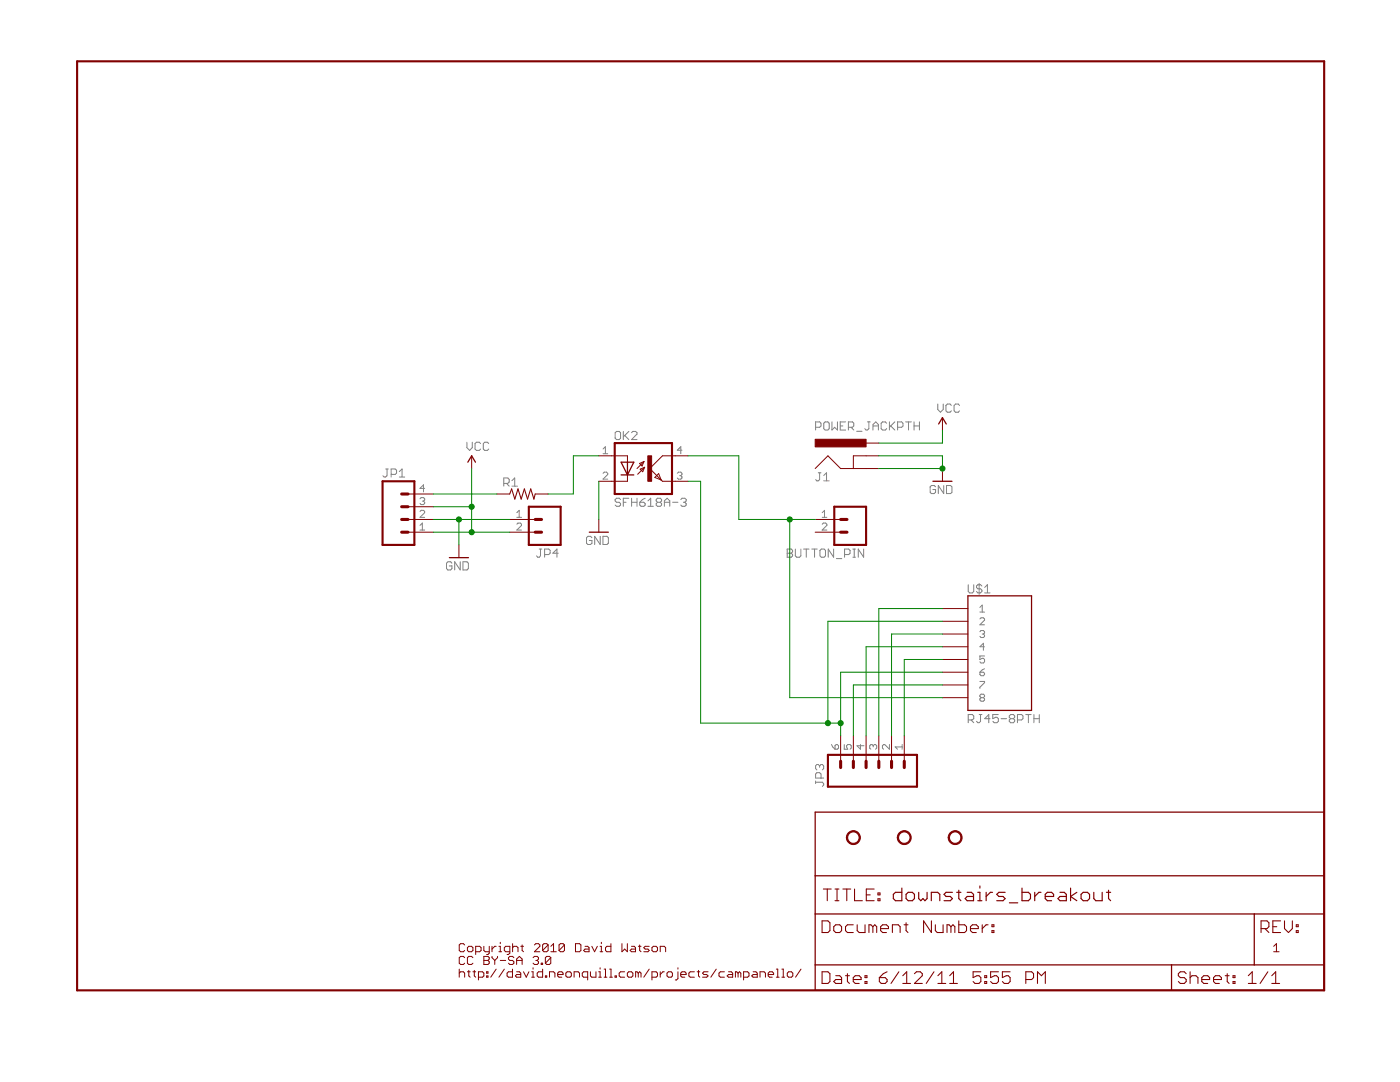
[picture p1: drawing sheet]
<svg xmlns="http://www.w3.org/2000/svg" width="279mm" height="216mm" viewBox="0 0 279 216" stroke-linecap="round" stroke-linejoin="round" font-family="sans-serif">
<g fill="#808080" stroke="#808080" stroke-width=".2">
<path d="M162.8 84.2v1.6z"/>
<path d="M162.8 84.2h.8z"/>
<path d="M163.6 84.2l.3 .3z"/>
<path d="M163.9 84.5v.5z"/>
<path d="M163.9 85l-.3 .3z"/>
<path d="M162.8 85.3h.8z"/>
<path d="M164.7 84.2h.5z"/>
<path d="M164.7 84.2l-.3 .3z"/>
<path d="M164.4 84.5v1z"/>
<path d="M164.4 85.5l.3 .3z"/>
<path d="M164.7 85.8h.5z"/>
<path d="M165.2 85.8l.3-.3z"/>
<path d="M165.5 84.5v1z"/>
<path d="M165.2 84.2l.3 .3z"/>
<path d="M166 84.2v1.6z"/>
<path d="M166 85.8l.6-.5z"/>
<path d="M166.6 85.3l.5 .5z"/>
<path d="M167.1 84.2v1.6z"/>
<path d="M167.7 84.2h1.1z"/>
<path d="M167.7 84.2v1.6z"/>
<path d="M167.7 85.8h1.1z"/>
<path d="M167.7 85h.5z"/>
<path d="M169.3 84.2v1.6z"/>
<path d="M169.3 84.2h.8z"/>
<path d="M170.1 84.2l.3 .3z"/>
<path d="M170.4 84.5v.5z"/>
<path d="M170.4 85l-.3 .3z"/>
<path d="M169.3 85.3h.8z"/>
<path d="M169.9 85.3l.5 .5z"/>
<path d="M170.9 86.1h1.1z"/>
<path d="M172.6 85.5l.2 .3z"/>
<path d="M172.8 85.8h.3z"/>
<path d="M173.1 85.8l.3-.3z"/>
<path d="M173.4 84.2v1.3z"/>
<path d="M173.1 84.2h.6z"/>
<path d="M174.2 84.7v1.1z"/>
<path d="M174.2 84.7l.6-.5z"/>
<path d="M174.8 84.2l.5 .5z"/>
<path d="M175.3 84.7v1.1z"/>
<path d="M174.2 85h1.1z"/>
<path d="M176.7 84.2l.3 .3z"/>
<path d="M176.1 84.2h.6z"/>
<path d="M176.1 84.2l-.2 .3z"/>
<path d="M175.9 84.5v1z"/>
<path d="M175.9 85.5l.2 .3z"/>
<path d="M176.1 85.8h.6z"/>
<path d="M177 85.5l-.3 .3z"/>
<path d="M177.5 84.2v1.6z"/>
<path d="M177.5 85.3l1.1-1.1z"/>
<path d="M177.8 85l.8 .8z"/>
<path d="M179.1 84.2v1.6z"/>
<path d="M179.1 84.2h.8z"/>
<path d="M179.9 84.2l.3 .3z"/>
<path d="M180.2 84.5v.5z"/>
<path d="M180.2 85l-.3 .3z"/>
<path d="M179.1 85.3h.8z"/>
<path d="M181.3 84.2v1.6z"/>
<path d="M180.8 84.2h1.1z"/>
<path d="M182.4 84.2v1.6z"/>
<path d="M182.4 85h1.1z"/>
<path d="M183.5 84.2v1.6z"/>
<path d="M187.2 80.6v1.1z"/>
<path d="M187.2 81.7l.5 .6z"/>
<path d="M187.7 82.3l.5-.6z"/>
<path d="M188.2 80.6v1.1z"/>
<path d="M189.6 80.6l.3 .3z"/>
<path d="M189.1 80.6h.5z"/>
<path d="M189.1 80.6l-.3 .3z"/>
<path d="M188.8 80.9v1.1z"/>
<path d="M188.8 82l.3 .3z"/>
<path d="M189.1 82.3h.5z"/>
<path d="M189.6 82.3l.3-.3z"/>
<path d="M191.2 80.6l.3 .3z"/>
<path d="M190.7 80.6h.5z"/>
<path d="M190.7 80.6l-.3 .3z"/>
<path d="M190.4 80.9v1.1z"/>
<path d="M190.4 82l.3 .3z"/>
<path d="M190.7 82.3h.5z"/>
<path d="M191.5 82l-.3 .3z"/>
<path d="M186.4 96.9l.3 .2z"/>
<path d="M185.9 96.9h.5z"/>
<path d="M185.6 97.1l.3-.2z"/>
<path d="M185.6 97.1v1.1z"/>
<path d="M185.6 98.2l.3 .3z"/>
<path d="M185.9 98.5h.5z"/>
<path d="M186.4 98.5l.3-.3z"/>
<path d="M186.7 97.7v.5z"/>
<path d="M186.2 97.7h.5z"/>
<path d="M187.3 96.9v1.6z"/>
<path d="M187.3 96.9l1 1.6z"/>
<path d="M188.3 96.9v1.6z"/>
<path d="M188.9 96.9v1.6z"/>
<path d="M188.9 98.5h.8z"/>
<path d="M190 98.2l-.3 .3z"/>
<path d="M190 97.1v1.1z"/>
<path d="M189.7 96.9l.3 .2z"/>
<path d="M188.9 96.9h.8z"/>
<path d="M117.9 107l.2 .3z"/>
<path d="M117.3 107h.6z"/>
<path d="M117.1 107.3l.2-.3z"/>
<path d="M117.1 107.3v1.1z"/>
<path d="M117.1 108.4l.2 .2z"/>
<path d="M117.3 108.6h.6z"/>
<path d="M117.9 108.6l.2-.2z"/>
<path d="M118.1 107.8v.6z"/>
<path d="M117.6 107.8h.5z"/>
<path d="M118.7 107v1.6z"/>
<path d="M118.7 107l1.1 1.6z"/>
<path d="M119.8 107v1.6z"/>
<path d="M120.3 107v1.6z"/>
<path d="M120.3 108.6h.8z"/>
<path d="M121.1 108.6l.3-.2z"/>
<path d="M121.4 107.3v1.1z"/>
<path d="M121.1 107l.3 .3z"/>
<path d="M120.3 107h.8z"/>
<path d="M123.6 99.4l.2 .3z"/>
<path d="M123 99.4h.6z"/>
<path d="M122.8 99.7l.2-.3z"/>
<path d="M122.8 99.7v.2z"/>
<path d="M122.8 99.9l.2 .3z"/>
<path d="M123 100.2h.6z"/>
<path d="M123.6 100.2l.2 .3z"/>
<path d="M123.8 100.5v.3z"/>
<path d="M123.6 101l.2-.2z"/>
<path d="M123 101h.6z"/>
<path d="M122.8 100.8l.2 .2z"/>
<path d="M124.4 99.4v1.6z"/>
<path d="M124.4 99.4h1.1z"/>
<path d="M124.4 100.2h.5z"/>
<path d="M126 99.4v1.6z"/>
<path d="M126 100.2h1.1z"/>
<path d="M127.1 99.4v1.6z"/>
<path d="M128.2 99.7l.6-.3z"/>
<path d="M127.7 100.2l.5-.5z"/>
<path d="M127.7 100.2v.6z"/>
<path d="M127.7 100.8l.3 .2z"/>
<path d="M128 101h.5z"/>
<path d="M128.5 101l.3-.2z"/>
<path d="M128.8 100.5v.3z"/>
<path d="M128.5 100.2l.3 .3z"/>
<path d="M127.7 100.2h.8z"/>
<path d="M129.3 99.9l.6-.5z"/>
<path d="M129.9 99.4v1.6z"/>
<path d="M129.3 101h1.1z"/>
<path d="M131 99.7l.2-.3z"/>
<path d="M131.2 99.4h.6z"/>
<path d="M131.8 99.4l.2 .3z"/>
<path d="M132 99.7v.2z"/>
<path d="M131.8 100.2l.2-.3z"/>
<path d="M131.8 100.2l.2 .3z"/>
<path d="M132 100.5v.3z"/>
<path d="M131.8 101l.2-.2z"/>
<path d="M131.2 101h.6z"/>
<path d="M131 100.8l.2 .2z"/>
<path d="M131 100.5v.3z"/>
<path d="M131.2 100.2l-.2 .3z"/>
<path d="M131 99.9l.2 .3z"/>
<path d="M131 99.7v.2z"/>
<path d="M131.2 100.2h.6z"/>
<path d="M132.6 99.9v1.1z"/>
<path d="M132.6 99.9l.5-.5z"/>
<path d="M133.1 99.4l.6 .5z"/>
<path d="M133.7 99.9v1.1z"/>
<path d="M132.6 100.2h1.1z"/>
<path d="M134.2 100.2h1.1z"/>
<path d="M136.1 99.4l-.2 .3z"/>
<path d="M136.1 99.4h.6z"/>
<path d="M136.7 99.4l.2 .3z"/>
<path d="M136.9 99.7v.2z"/>
<path d="M136.9 99.9l-.2 .3z"/>
<path d="M136.4 100.2h.3z"/>
<path d="M136.7 100.2l.2 .3z"/>
<path d="M136.9 100.5v.3z"/>
<path d="M136.7 101l.2-.2z"/>
<path d="M136.1 101h.6z"/>
<path d="M135.9 100.8l.2 .2z"/>
<path d="M93.2 88.2v1.1z"/>
<path d="M93.2 89.3l.5 .6z"/>
<path d="M94.3 89.3l-.6 .6z"/>
<path d="M94.3 88.2v1.1z"/>
<path d="M95.6 88.2l.3 .3z"/>
<path d="M95.1 88.2h.5z"/>
<path d="M94.8 88.5l.3-.3z"/>
<path d="M94.8 88.5v1.1z"/>
<path d="M94.8 89.6l.3 .3z"/>
<path d="M95.1 89.9h.5z"/>
<path d="M95.6 89.9l.3-.3z"/>
<path d="M97.3 88.2l.2 .3z"/>
<path d="M96.7 88.2h.6z"/>
<path d="M96.5 88.5l.2-.3z"/>
<path d="M96.5 88.5v1.1z"/>
<path d="M96.5 89.6l.2 .3z"/>
<path d="M96.7 89.9h.6z"/>
<path d="M97.3 89.9l.2-.3z"/>
<path d="M89.9 112.1l.3 .3z"/>
<path d="M89.4 112.1h.5z"/>
<path d="M89.1 112.4l.3-.3z"/>
<path d="M89.1 112.4v1.1z"/>
<path d="M89.1 113.5l.3 .2z"/>
<path d="M89.4 113.7h.5z"/>
<path d="M90.2 113.5l-.3 .2z"/>
<path d="M90.2 112.9v.6z"/>
<path d="M89.7 112.9h.5z"/>
<path d="M90.7 112.1v1.6z"/>
<path d="M90.7 112.1l1.1 1.6z"/>
<path d="M91.8 112.1v1.6z"/>
<path d="M92.4 112.1v1.6z"/>
<path d="M92.4 113.7h.8z"/>
<path d="M93.2 113.7l.3-.2z"/>
<path d="M93.5 112.4v1.1z"/>
<path d="M93.2 112.1l.3 .3z"/>
<path d="M92.4 112.1h.8z"/>
<path d="M162.8 95.7l.2 .2z"/>
<path d="M163 95.9h.3z"/>
<path d="M163.3 95.9l.3-.2z"/>
<path d="M163.6 94.3v1.4z"/>
<path d="M163.3 94.3h.6z"/>
<path d="M164.4 94.9l.6-.6z"/>
<path d="M165 94.3v1.6z"/>
<path d="M164.4 95.9h1.1z"/>
<path d="M196 120.7l-.4 .5z"/>
<path d="M196 120.7v1.4z"/>
<path d="M195.6 122.1h.9z"/>
<path d="M195.6 124.7h.9z"/>
<path d="M196.5 123.7l-.9 1z"/>
<path d="M196.5 123.5v.2z"/>
<path d="M196.3 123.3l.2 .2z"/>
<path d="M195.8 123.3h.5z"/>
<path d="M195.8 123.3l-.2 .2z"/>
<path d="M195.6 126l.2-.2z"/>
<path d="M195.8 125.8h.5z"/>
<path d="M196.3 125.8l.2 .2z"/>
<path d="M196.5 126v.3z"/>
<path d="M196.5 126.3l-.2 .2z"/>
<path d="M196 126.5h.3z"/>
<path d="M196.3 126.5l.2 .2z"/>
<path d="M196.5 126.7v.3z"/>
<path d="M196.5 127l-.2 .2z"/>
<path d="M195.8 127.2h.5z"/>
<path d="M195.6 127l.2 .2z"/>
<path d="M196.3 128.4v1.4z"/>
<path d="M196.3 128.4l-.7 .7z"/>
<path d="M195.6 129.1h.9z"/>
<path d="M195.8 138.5l-.2 .2z"/>
<path d="M195.8 138.5h.5z"/>
<path d="M196.3 138.5l.2 .2z"/>
<path d="M196.5 138.7v.3z"/>
<path d="M196.5 139l-.2 .2z"/>
<path d="M196.3 139.2l.2 .2z"/>
<path d="M196.5 139.4v.3z"/>
<path d="M196.5 139.7l-.2 .2z"/>
<path d="M195.8 139.9h.5z"/>
<path d="M195.6 139.7l.2 .2z"/>
<path d="M195.6 139.4v.3z"/>
<path d="M195.6 139.4l.2-.2z"/>
<path d="M195.6 139l.2 .2z"/>
<path d="M195.6 138.7v.3z"/>
<path d="M195.8 139.2h.5z"/>
<path d="M195.6 136h.9z"/>
<path d="M196.5 136v.2z"/>
<path d="M196.5 136.2l-.9 .9z"/>
<path d="M195.6 137.1v.3z"/>
<path d="M196 133.7l.5-.3z"/>
<path d="M196 133.7l-.4 .4z"/>
<path d="M195.6 134.1v.5z"/>
<path d="M195.6 134.6l.2 .2z"/>
<path d="M195.8 134.8h.5z"/>
<path d="M196.3 134.8l.2-.2z"/>
<path d="M196.5 134.4v.2z"/>
<path d="M196.3 134.1l.2 .3z"/>
<path d="M195.6 134.1h.7z"/>
<path d="M195.6 130.9h.9z"/>
<path d="M195.6 130.9v.7z"/>
<path d="M195.6 131.6l.4-.2z"/>
<path d="M196 131.4h.3z"/>
<path d="M196.3 131.4l.2 .2z"/>
<path d="M196.5 131.6v.5z"/>
<path d="M196.5 132.1l-.2 .2z"/>
<path d="M195.8 132.3h.5z"/>
<path d="M195.6 132.1l.2 .2z"/>
<path d="M193.2 116.7v1.3z"/>
<path d="M193.2 118l.3 .3z"/>
<path d="M193.5 118.3h.6z"/>
<path d="M194.1 118.3l.2-.3z"/>
<path d="M194.3 116.7v1.3z"/>
<path d="M194.9 118l.3 .3z"/>
<path d="M195.2 118.3h.5z"/>
<path d="M195.7 118.3l.3-.3z"/>
<path d="M196 117.8v.2z"/>
<path d="M195.7 117.5l.3 .3z"/>
<path d="M195.2 117.5h.5z"/>
<path d="M194.9 117.2l.3 .3z"/>
<path d="M194.9 116.9v.3z"/>
<path d="M194.9 116.9l.3-.2z"/>
<path d="M195.2 116.7h.5z"/>
<path d="M195.7 116.7l.3 .2z"/>
<path d="M195.4 116.4v2.2z"/>
<path d="M196.5 117.2l.6-.5z"/>
<path d="M197.1 116.7v1.6z"/>
<path d="M196.5 118.3h1.1z"/>
<path d="M193.2 142.6v1.6z"/>
<path d="M193.2 142.6h.9z"/>
<path d="M194.1 142.6l.2 .3z"/>
<path d="M194.3 142.9v.5z"/>
<path d="M194.1 143.7l.2-.3z"/>
<path d="M193.2 143.7h.9z"/>
<path d="M193.8 143.7l.5 .5z"/>
<path d="M194.9 143.9l.3 .3z"/>
<path d="M195.2 144.2h.2z"/>
<path d="M195.4 144.2l.3-.3z"/>
<path d="M195.7 142.6v1.3z"/>
<path d="M195.4 142.6h.6z"/>
<path d="M197.3 142.6v1.6z"/>
<path d="M197.3 142.6l-.8 .8z"/>
<path d="M196.5 143.4h1.1z"/>
<path d="M198.1 142.6h1.1z"/>
<path d="M198.1 142.6v.8z"/>
<path d="M198.1 143.4l.6-.3z"/>
<path d="M198.7 143.1h.3z"/>
<path d="M199 143.1l.2 .3z"/>
<path d="M199.2 143.4v.5z"/>
<path d="M199.2 143.9l-.2 .3z"/>
<path d="M198.4 144.2h.6z"/>
<path d="M198.1 143.9l.3 .3z"/>
<path d="M199.8 143.4h1.1z"/>
<path d="M201.4 142.9l.3-.3z"/>
<path d="M201.7 142.6h.5z"/>
<path d="M202.2 142.6l.3 .3z"/>
<path d="M202.5 142.9v.2z"/>
<path d="M202.5 143.1l-.3 .3z"/>
<path d="M202.2 143.4l.3 .3z"/>
<path d="M202.5 143.7v.2z"/>
<path d="M202.5 143.9l-.3 .3z"/>
<path d="M201.7 144.2h.5z"/>
<path d="M201.4 143.9l.3 .3z"/>
<path d="M201.4 143.7v.2z"/>
<path d="M201.4 143.7l.3-.3z"/>
<path d="M201.4 143.1l.3 .3z"/>
<path d="M201.4 142.9v.2z"/>
<path d="M201.7 143.4h.5z"/>
<path d="M203.1 142.6v1.6z"/>
<path d="M203.1 142.6h.8z"/>
<path d="M203.9 142.6l.3 .3z"/>
<path d="M204.2 142.9v.5z"/>
<path d="M203.9 143.7l.3-.3z"/>
<path d="M203.1 143.7h.8z"/>
<path d="M205.2 142.6v1.6z"/>
<path d="M204.7 142.6h1.1z"/>
<path d="M206.3 142.6v1.6z"/>
<path d="M206.3 143.4h1.1z"/>
<path d="M207.4 142.6v1.6z"/>
<path d="M178.6 149l.5 .5z"/>
<path d="M178.6 149h1.4z"/>
<path d="M180 148.6v.9z"/>
<path d="M177.5 148.6v.9z"/>
<path d="M176.6 148.6l.9 .9z"/>
<path d="M176.3 148.6h.3z"/>
<path d="M176.1 148.8l.2-.2z"/>
<path d="M176.1 148.8v.5z"/>
<path d="M176.1 149.3l.2 .2z"/>
<path d="M173.6 149.3l.2 .2z"/>
<path d="M173.6 148.8v.5z"/>
<path d="M173.6 148.8l.2-.2z"/>
<path d="M173.8 148.6h.2z"/>
<path d="M174 148.6l.3 .2z"/>
<path d="M174.3 148.8v.2z"/>
<path d="M174.3 148.8l.2-.2z"/>
<path d="M174.5 148.6h.2z"/>
<path d="M174.7 148.6l.3 .2z"/>
<path d="M175 148.8v.5z"/>
<path d="M175 149.3l-.3 .2z"/>
<path d="M171 148.8h1.4z"/>
<path d="M171 148.8l.7 .7z"/>
<path d="M171.7 148.6v.9z"/>
<path d="M168.5 148.6v.9z"/>
<path d="M168.5 149.5h.7z"/>
<path d="M169 149l.2 .5z"/>
<path d="M169 148.8v.2z"/>
<path d="M169 148.8l.2-.2z"/>
<path d="M169.2 148.6h.5z"/>
<path d="M169.7 148.6l.2 .2z"/>
<path d="M169.9 148.8v.5z"/>
<path d="M169.9 149.3l-.2 .2z"/>
<path d="M164.4 156.6l-.3 .3z"/>
<path d="M164.4 156.4v.2z"/>
<path d="M164.1 156.1l.3 .3z"/>
<path d="M162.8 156.1h1.3z"/>
<path d="M162.8 155.8v.6z"/>
<path d="M162.8 155.3h1.6z"/>
<path d="M162.8 154.5v.8z"/>
<path d="M163 154.2l-.2 .3z"/>
<path d="M163 154.2h.6z"/>
<path d="M163.6 154.2l.3 .3z"/>
<path d="M163.9 154.5v.8z"/>
<path d="M162.8 153.4l.2 .2z"/>
<path d="M162.8 152.8v.6z"/>
<path d="M163 152.5l-.2 .3z"/>
<path d="M163 152.5h.3z"/>
<path d="M163.3 152.5l.3 .3z"/>
<path d="M163.6 152.8v.3z"/>
<path d="M163.6 152.8l.3-.3z"/>
<path d="M163.9 152.5h.2z"/>
<path d="M164.1 152.5l.3 .3z"/>
<path d="M164.4 152.8v.6z"/>
<path d="M164.4 153.4l-.3 .2z"/>
<path d="M165.9 148.6l.3 .4z"/>
<path d="M166.2 149l.4 .5z"/>
<path d="M166.6 149.5h.5z"/>
<path d="M167.1 149.5l.2-.2z"/>
<path d="M167.3 148.8v.5z"/>
<path d="M167.1 148.6l.2 .2z"/>
<path d="M166.9 148.6h.2z"/>
<path d="M166.9 148.6l-.3 .2z"/>
<path d="M166.6 148.8v.7z"/>
<path d="M103.1 102.3l.5-.5z"/>
<path d="M103.6 101.8v1.4z"/>
<path d="M103.1 103.2h1z"/>
<path d="M103.1 105.8h1z"/>
<path d="M103.1 105.8l1-1z"/>
<path d="M104.1 104.6v.2z"/>
<path d="M103.8 104.4l.3 .2z"/>
<path d="M103.4 104.4h.4z"/>
<path d="M103.4 104.4l-.3 .2z"/>
<path d="M107.1 110.9l.2 .3z"/>
<path d="M107.3 111.2h.3z"/>
<path d="M107.9 110.9l-.3 .3z"/>
<path d="M107.9 109.6v1.3z"/>
<path d="M107.6 109.6h.5z"/>
<path d="M108.7 109.6v1.6z"/>
<path d="M108.7 109.6h.8z"/>
<path d="M109.5 109.6l.3 .2z"/>
<path d="M109.8 109.8v.6z"/>
<path d="M109.8 110.4l-.3 .3z"/>
<path d="M108.7 110.7h.8z"/>
<path d="M111.1 109.6v1.6z"/>
<path d="M111.1 109.6l-.8 .8z"/>
<path d="M110.3 110.4h1.1z"/>
<path d="M100.5 95.4v1.6z"/>
<path d="M100.5 95.4h.8z"/>
<path d="M101.3 95.4l.3 .3z"/>
<path d="M101.6 95.7v.5z"/>
<path d="M101.6 96.2l-.3 .3z"/>
<path d="M100.5 96.5h.8z"/>
<path d="M101.1 96.5l.5 .5z"/>
<path d="M102.2 95.9l.5-.5z"/>
<path d="M102.7 95.4v1.6z"/>
<path d="M102.2 97h1.1z"/>
<path d="M164.1 102.3l.4-.5z"/>
<path d="M164.5 101.8v1.4z"/>
<path d="M164.1 103.2h.9z"/>
<path d="M164.1 105.8h.9z"/>
<path d="M164.1 105.8l.9-1z"/>
<path d="M165 104.6v.2z"/>
<path d="M164.8 104.4l.2 .2z"/>
<path d="M164.3 104.4h.5z"/>
<path d="M164.3 104.4l-.2 .2z"/>
<path d="M157.1 109.6v1.6z"/>
<path d="M157.1 109.6h.8z"/>
<path d="M157.9 109.6l.3 .2z"/>
<path d="M158.2 109.8v.3z"/>
<path d="M158.2 110.1l-.3 .3z"/>
<path d="M157.9 110.4l.3 .3z"/>
<path d="M158.2 110.7v.2z"/>
<path d="M158.2 110.9l-.3 .3z"/>
<path d="M157.1 111.2h.8z"/>
<path d="M157.1 110.4h.8z"/>
<path d="M158.7 109.6v1.3z"/>
<path d="M158.7 110.9l.3 .3z"/>
<path d="M159 111.2h.6z"/>
<path d="M159.6 111.2l.2-.3z"/>
<path d="M159.8 109.6v1.3z"/>
<path d="M160.9 109.6v1.6z"/>
<path d="M160.4 109.6h1.1z"/>
<path d="M162.6 109.6v1.6z"/>
<path d="M162 109.6h1.1z"/>
<path d="M163.9 109.6h.6z"/>
<path d="M163.9 109.6l-.3 .2z"/>
<path d="M163.6 109.8v1.1z"/>
<path d="M163.6 110.9l.3 .3z"/>
<path d="M163.9 111.2h.6z"/>
<path d="M164.5 111.2l.2-.3z"/>
<path d="M164.7 109.8v1.1z"/>
<path d="M164.5 109.6l.2 .2z"/>
<path d="M165.3 109.6v1.6z"/>
<path d="M165.3 109.6l1.1 1.6z"/>
<path d="M166.4 109.6v1.6z"/>
<path d="M166.9 111.5h1.1z"/>
<path d="M168.6 109.6v1.6z"/>
<path d="M168.6 109.6h.8z"/>
<path d="M169.4 109.6l.3 .2z"/>
<path d="M169.7 109.8v.6z"/>
<path d="M169.7 110.4l-.3 .3z"/>
<path d="M168.6 110.7h.8z"/>
<path d="M170.2 111.2h.5z"/>
<path d="M170.5 109.6v1.6z"/>
<path d="M170.2 109.6h.5z"/>
<path d="M171.3 109.6v1.6z"/>
<path d="M171.3 109.6l1.1 1.6z"/>
<path d="M172.4 109.6v1.6z"/>
<path d="M120.4 89.6l.4-.5z"/>
<path d="M120.8 89.1v1.4z"/>
<path d="M120.4 90.5h.9z"/>
<path d="M120.4 95.6h.9z"/>
<path d="M120.4 95.6l.9-.9z"/>
<path d="M121.3 94.4v.3z"/>
<path d="M121.1 94.2l.2 .2z"/>
<path d="M120.6 94.2h.5z"/>
<path d="M120.6 94.2l-.2 .2z"/>
<path d="M135.2 94.4l.2-.2z"/>
<path d="M135.4 94.2h.5z"/>
<path d="M135.9 94.2l.2 .2z"/>
<path d="M136.1 94.4v.3z"/>
<path d="M136.1 94.7l-.2 .2z"/>
<path d="M135.6 94.9h.3z"/>
<path d="M135.9 94.9l.2 .2z"/>
<path d="M136.1 95.1v.3z"/>
<path d="M136.1 95.4l-.2 .2z"/>
<path d="M135.4 95.6h.5z"/>
<path d="M135.2 95.4l.2 .2z"/>
<path d="M135.9 89.1v1.4z"/>
<path d="M135.2 89.8l.7-.7z"/>
<path d="M135.2 89.8h.9z"/>
<path d="M123 86.1h.6z"/>
<path d="M122.8 86.3l.2-.2z"/>
<path d="M122.8 86.3v1.1z"/>
<path d="M122.8 87.4l.2 .3z"/>
<path d="M123 87.7h.6z"/>
<path d="M123.6 87.7l.2-.3z"/>
<path d="M123.8 86.3v1.1z"/>
<path d="M123.6 86.1l.2 .2z"/>
<path d="M124.4 86.1v1.6z"/>
<path d="M124.4 87.2l1.1-1.1z"/>
<path d="M124.7 86.9l.8 .8z"/>
<path d="M126 87.7h1.1z"/>
<path d="M127.1 86.6l-1.1 1.1z"/>
<path d="M127.1 86.3v.3z"/>
<path d="M126.9 86.1l.2 .2z"/>
<path d="M126.3 86.1h.6z"/>
<path d="M126.3 86.1l-.3 .2z"/>
<path d="M83.8 104.8l.5-.4z"/>
<path d="M84.3 104.4v1.4z"/>
<path d="M83.8 105.8h1z"/>
<path d="M83.8 103.2h1z"/>
<path d="M83.8 103.2l1-.9z"/>
<path d="M84.8 102.1v.2z"/>
<path d="M84.5 101.8l.3 .3z"/>
<path d="M84.1 101.8h.4z"/>
<path d="M84.1 101.8l-.3 .3z"/>
<path d="M83.8 99.5l.3-.2z"/>
<path d="M84.1 99.3h.4z"/>
<path d="M84.5 99.3l.3 .2z"/>
<path d="M84.8 99.5v.3z"/>
<path d="M84.8 99.8l-.3 .2z"/>
<path d="M84.3 100h.2z"/>
<path d="M84.5 100l.3 .2z"/>
<path d="M84.8 100.2v.3z"/>
<path d="M84.8 100.5l-.3 .2z"/>
<path d="M84.1 100.7h.4z"/>
<path d="M83.8 100.5l.3 .2z"/>
<path d="M84.5 96.8v1.3z"/>
<path d="M84.5 96.8l-.7 .7z"/>
<path d="M83.8 97.5h1z"/>
<path d="M76.4 94.9l.3 .3z"/>
<path d="M76.7 95.2h.3z"/>
<path d="M77 95.2l.2-.3z"/>
<path d="M77.2 93.6v1.3z"/>
<path d="M77 93.6h.5z"/>
<path d="M78.1 93.6v1.6z"/>
<path d="M78.1 93.6h.8z"/>
<path d="M78.9 93.6l.2 .2z"/>
<path d="M79.1 93.8v.6z"/>
<path d="M78.9 94.7l.2-.3z"/>
<path d="M78.1 94.7h.8z"/>
<path d="M79.7 94.1l.5-.5z"/>
<path d="M80.2 93.6v1.6z"/>
<path d="M79.7 95.2h1.1z"/>
</g>
<g fill="#800000" stroke="#800000" stroke-width=".2">
<path d="M92.5 188.3l.2 .3z"/>
<path d="M91.9 188.3h.6z"/>
<path d="M91.7 188.6l.2-.3z"/>
<path d="M91.7 188.6v1.1z"/>
<path d="M91.7 189.7l.2 .2z"/>
<path d="M91.9 189.9h.6z"/>
<path d="M92.5 189.9l.2-.2z"/>
<path d="M93.6 189.9h.5z"/>
<path d="M94.1 189.9l.3-.2z"/>
<path d="M94.4 189.1v.6z"/>
<path d="M94.1 188.8l.3 .3z"/>
<path d="M93.6 188.8h.5z"/>
<path d="M93.6 188.8l-.3 .3z"/>
<path d="M93.3 189.1v.6z"/>
<path d="M93.3 189.7l.3 .2z"/>
<path d="M94.9 188.8v1.7z"/>
<path d="M94.9 188.8h.8z"/>
<path d="M95.7 188.8l.3 .3z"/>
<path d="M96 189.1v.6z"/>
<path d="M95.7 189.9l.3-.2z"/>
<path d="M94.9 189.9h.8z"/>
<path d="M96.6 188.8v.9z"/>
<path d="M96.6 189.7l.2 .2z"/>
<path d="M96.8 189.9h.8z"/>
<path d="M97.6 188.8v1.4z"/>
<path d="M97.6 190.2l-.2 .3z"/>
<path d="M97.1 190.5h.3z"/>
<path d="M98.2 188.8v1.1z"/>
<path d="M98.2 189.4l.5-.6z"/>
<path d="M98.7 188.8h.3z"/>
<path d="M99.6 188.8h.2z"/>
<path d="M99.8 188.8v1.1z"/>
<path d="M99.6 189.9h.5z"/>
<path d="M99.8 188v.3z"/>
<path d="M101.2 190.5h.3z"/>
<path d="M101.5 190.5l.2-.3z"/>
<path d="M101.7 188.8v1.4z"/>
<path d="M100.9 188.8h.8z"/>
<path d="M100.9 188.8l-.3 .3z"/>
<path d="M100.6 189.1v.6z"/>
<path d="M100.6 189.7l.3 .2z"/>
<path d="M100.9 189.9h.8z"/>
<path d="M102.3 188.3v1.6z"/>
<path d="M102.3 189.1l.3-.3z"/>
<path d="M102.6 188.8h.5z"/>
<path d="M103.1 188.8l.3 .3z"/>
<path d="M103.4 189.1v.8z"/>
<path d="M104.2 188.6v1.1z"/>
<path d="M104.2 189.7l.3 .2z"/>
<path d="M103.9 188.8h.6z"/>
<path d="M106.7 189.9h1z"/>
<path d="M106.7 189.9l1-1.1z"/>
<path d="M107.7 188.6v.2z"/>
<path d="M107.5 188.3l.2 .3z"/>
<path d="M106.9 188.3h.6z"/>
<path d="M106.7 188.6l.2-.3z"/>
<path d="M108.3 188.6v1.1z"/>
<path d="M108.3 188.6l.3-.3z"/>
<path d="M108.6 188.3h.5z"/>
<path d="M109.1 188.3l.3 .3z"/>
<path d="M109.4 188.6v1.1z"/>
<path d="M109.1 189.9l.3-.2z"/>
<path d="M108.6 189.9h.5z"/>
<path d="M108.3 189.7l.3 .2z"/>
<path d="M108.3 189.7l1.1-1.1z"/>
<path d="M109.9 188.8l.6-.5z"/>
<path d="M110.5 188.3v1.6z"/>
<path d="M109.9 189.9h1.1z"/>
<path d="M111.6 188.6v1.1z"/>
<path d="M111.6 188.6l.2-.3z"/>
<path d="M111.8 188.3h.6z"/>
<path d="M112.4 188.3l.2 .3z"/>
<path d="M112.6 188.6v1.1z"/>
<path d="M112.4 189.9l.2-.2z"/>
<path d="M111.8 189.9h.6z"/>
<path d="M111.6 189.7l.2 .2z"/>
<path d="M112.6 188.6l-1 1.1z"/>
<path d="M114.9 188.3v1.6z"/>
<path d="M114.9 189.9h.8z"/>
<path d="M115.7 189.9l.2-.2z"/>
<path d="M115.9 188.6v1.1z"/>
<path d="M115.7 188.3l.2 .3z"/>
<path d="M114.9 188.3h.8z"/>
<path d="M116.8 188.8h.5z"/>
<path d="M117.3 188.8l.3 .3z"/>
<path d="M117.6 189.1v.8z"/>
<path d="M116.8 189.9h.8z"/>
<path d="M116.5 189.7l.3 .2z"/>
<path d="M116.5 189.7l.3-.3z"/>
<path d="M116.8 189.4h.8z"/>
<path d="M118.1 188.8l.6 1.1z"/>
<path d="M119.2 188.8l-.5 1.1z"/>
<path d="M119.8 188.8h.2z"/>
<path d="M120 188.8v1.1z"/>
<path d="M119.8 189.9h.5z"/>
<path d="M120 188v.3z"/>
<path d="M121.9 188.3v1.6z"/>
<path d="M121.1 189.9h.8z"/>
<path d="M120.8 189.7l.3 .2z"/>
<path d="M120.8 189.1v.6z"/>
<path d="M120.8 189.1l.3-.3z"/>
<path d="M121.1 188.8h.8z"/>
<path d="M124.1 188.3v1.6z"/>
<path d="M124.1 189.9l.6-.5z"/>
<path d="M124.7 189.4l.5 .5z"/>
<path d="M125.2 188.3v1.6z"/>
<path d="M126 188.8h.6z"/>
<path d="M126.6 188.8l.2 .3z"/>
<path d="M126.8 189.1v.8z"/>
<path d="M126 189.9h.8z"/>
<path d="M125.8 189.7l.2 .2z"/>
<path d="M125.8 189.7l.2-.3z"/>
<path d="M126 189.4h.8z"/>
<path d="M127.7 188.6v1.1z"/>
<path d="M127.7 189.7l.2 .2z"/>
<path d="M127.4 188.8h.5z"/>
<path d="M128.5 189.9h.8z"/>
<path d="M129.3 189.9l.3-.2z"/>
<path d="M129.3 189.4l.3 .3z"/>
<path d="M128.8 189.4h.5z"/>
<path d="M128.5 189.1l.3 .3z"/>
<path d="M128.5 189.1l.3-.3z"/>
<path d="M128.8 188.8h.8z"/>
<path d="M130.4 189.9h.5z"/>
<path d="M130.9 189.9l.3-.2z"/>
<path d="M131.2 189.1v.6z"/>
<path d="M130.9 188.8l.3 .3z"/>
<path d="M130.4 188.8h.5z"/>
<path d="M130.4 188.8l-.3 .3z"/>
<path d="M130.1 189.1v.6z"/>
<path d="M130.1 189.7l.3 .2z"/>
<path d="M131.8 188.8v1.1z"/>
<path d="M131.8 188.8h.8z"/>
<path d="M132.6 188.8l.2 .3z"/>
<path d="M132.8 189.1v.8z"/>
<path d="M92.5 190.8l.2 .3z"/>
<path d="M91.9 190.8h.6z"/>
<path d="M91.7 191.1l.2-.3z"/>
<path d="M91.7 191.1v1.1z"/>
<path d="M91.7 192.2l.2 .2z"/>
<path d="M91.9 192.4h.6z"/>
<path d="M92.5 192.4l.2-.2z"/>
<path d="M94.1 190.8l.3 .3z"/>
<path d="M93.6 190.8h.5z"/>
<path d="M93.3 191.1l.3-.3z"/>
<path d="M93.3 191.1v1.1z"/>
<path d="M93.3 192.2l.3 .2z"/>
<path d="M93.6 192.4h.5z"/>
<path d="M94.1 192.4l.3-.2z"/>
<path d="M96.6 190.8v1.6z"/>
<path d="M96.6 190.8h.8z"/>
<path d="M97.4 190.8l.2 .3z"/>
<path d="M97.6 191.1v.3z"/>
<path d="M97.6 191.4l-.2 .2z"/>
<path d="M97.4 191.6l.2 .3z"/>
<path d="M97.6 191.9v.3z"/>
<path d="M97.6 192.2l-.2 .2z"/>
<path d="M96.6 192.4h.8z"/>
<path d="M96.6 191.6h.8z"/>
<path d="M98.2 190.8v.3z"/>
<path d="M98.2 191.1l.5 .5z"/>
<path d="M99.3 191.1l-.6 .5z"/>
<path d="M99.3 190.8v.3z"/>
<path d="M98.7 191.6v.8z"/>
<path d="M99.8 191.6h1.1z"/>
<path d="M102.3 190.8l.3 .3z"/>
<path d="M101.7 190.8h.6z"/>
<path d="M101.5 191.1l.2-.3z"/>
<path d="M101.5 191.1v.3z"/>
<path d="M101.5 191.4l.2 .2z"/>
<path d="M101.7 191.6h.6z"/>
<path d="M102.3 191.6l.3 .3z"/>
<path d="M102.6 191.9v.3z"/>
<path d="M102.6 192.2l-.3 .2z"/>
<path d="M101.7 192.4h.6z"/>
<path d="M101.5 192.2l.2 .2z"/>
<path d="M103.1 191.4v1z"/>
<path d="M103.1 191.4l.6-.6z"/>
<path d="M103.7 190.8l.5 .6z"/>
<path d="M104.2 191.4v1z"/>
<path d="M103.1 191.6h1.1z"/>
<path d="M106.4 191.1l.3-.3z"/>
<path d="M106.7 190.8h.5z"/>
<path d="M107.2 190.8l.3 .3z"/>
<path d="M107.5 191.1v.3z"/>
<path d="M107.5 191.4l-.3 .2z"/>
<path d="M106.9 191.6h.3z"/>
<path d="M107.2 191.6l.3 .3z"/>
<path d="M107.5 191.9v.3z"/>
<path d="M107.5 192.2l-.3 .2z"/>
<path d="M106.7 192.4h.5z"/>
<path d="M106.4 192.2l.3 .2z"/>
<path d="M108 192.2v.2z"/>
<path d="M108 192.2h.3z"/>
<path d="M108.3 192.2v.2z"/>
<path d="M108 192.4h.3z"/>
<path d="M108.8 191.1v1.1z"/>
<path d="M108.8 191.1l.3-.3z"/>
<path d="M109.1 190.8h.6z"/>
<path d="M109.7 190.8l.2 .3z"/>
<path d="M109.9 191.1v1.1z"/>
<path d="M109.9 192.2l-.2 .2z"/>
<path d="M109.1 192.4h.6z"/>
<path d="M108.8 192.2l.3 .2z"/>
<path d="M109.9 191.1l-1.1 1.1z"/>
<path d="M91.7 193.4v1.6z"/>
<path d="M91.7 194.2l.2-.3z"/>
<path d="M91.9 193.9h.6z"/>
<path d="M92.5 193.9l.2 .3z"/>
<path d="M92.7 194.2v.8z"/>
<path d="M93.6 193.6v1.1z"/>
<path d="M93.6 194.7l.2 .3z"/>
<path d="M93.3 193.9h.5z"/>
<path d="M94.7 193.6v1.1z"/>
<path d="M94.7 194.7l.2 .3z"/>
<path d="M94.4 193.9h.5z"/>
<path d="M95.5 193.9v1.6z"/>
<path d="M95.5 193.9h.8z"/>
<path d="M96.3 193.9l.3 .3z"/>
<path d="M96.6 194.2v.5z"/>
<path d="M96.3 195l.3-.3z"/>
<path d="M95.5 195h.8z"/>
<path d="M97.1 193.9h.3z"/>
<path d="M97.4 193.9v.3z"/>
<path d="M97.1 194.2h.3z"/>
<path d="M97.1 193.9v.3z"/>
<path d="M97.1 194.7h.3z"/>
<path d="M97.4 194.7v.3z"/>
<path d="M97.1 195h.3z"/>
<path d="M97.1 194.7v.3z"/>
<path d="M99 193.4l-1.1 1.6z"/>
<path d="M100.6 193.4l-1 1.6z"/>
<path d="M102.3 193.4v1.6z"/>
<path d="M101.5 195h.8z"/>
<path d="M101.2 194.7l.3 .3z"/>
<path d="M101.2 194.2v.5z"/>
<path d="M101.2 194.2l.3-.3z"/>
<path d="M101.5 193.9h.8z"/>
<path d="M103.1 193.9h.6z"/>
<path d="M103.7 193.9l.2 .3z"/>
<path d="M103.9 194.2v.8z"/>
<path d="M103.1 195h.8z"/>
<path d="M102.8 194.7l.3 .3z"/>
<path d="M103.1 194.5l-.3 .2z"/>
<path d="M103.1 194.5h.8z"/>
<path d="M104.5 193.9l.5 1.1z"/>
<path d="M105.6 193.9l-.6 1.1z"/>
<path d="M106.1 193.9h.3z"/>
<path d="M106.4 193.9v1.1z"/>
<path d="M106.1 195h.6z"/>
<path d="M106.4 193.1v.3z"/>
<path d="M108.3 193.4v1.6z"/>
<path d="M107.5 195h.8z"/>
<path d="M107.2 194.7l.3 .3z"/>
<path d="M107.2 194.2v.5z"/>
<path d="M107.2 194.2l.3-.3z"/>
<path d="M107.5 193.9h.8z"/>
<path d="M108.8 194.7v.3z"/>
<path d="M108.8 194.7h.3z"/>
<path d="M109.1 194.7v.3z"/>
<path d="M108.8 195h.3z"/>
<path d="M109.7 193.9v1.1z"/>
<path d="M109.7 193.9h.8z"/>
<path d="M110.5 193.9l.2 .3z"/>
<path d="M110.7 194.2v.8z"/>
<path d="M111.6 195h.5z"/>
<path d="M111.3 194.7l.3 .3z"/>
<path d="M111.3 194.2v.5z"/>
<path d="M111.3 194.2l.3-.3z"/>
<path d="M111.6 193.9h.5z"/>
<path d="M112.1 193.9l.3 .3z"/>
<path d="M112.4 194.2v.3z"/>
<path d="M111.3 194.5h1.1z"/>
<path d="M113.2 195h.5z"/>
<path d="M113.7 195l.3-.3z"/>
<path d="M114 194.2v.5z"/>
<path d="M113.7 193.9l.3 .3z"/>
<path d="M113.2 193.9h.5z"/>
<path d="M113.2 193.9l-.3 .3z"/>
<path d="M112.9 194.2v.5z"/>
<path d="M112.9 194.7l.3 .3z"/>
<path d="M114.6 193.9v1.1z"/>
<path d="M114.6 193.9h.8z"/>
<path d="M115.4 193.9l.3 .3z"/>
<path d="M115.7 194.2v.8z"/>
<path d="M117.3 193.9v1.6z"/>
<path d="M116.5 193.9h.8z"/>
<path d="M116.5 193.9l-.3 .3z"/>
<path d="M116.2 194.2v.5z"/>
<path d="M116.2 194.7l.3 .3z"/>
<path d="M116.5 195h.8z"/>
<path d="M117.8 193.9v.8z"/>
<path d="M117.8 194.7l.3 .3z"/>
<path d="M118.1 195h.8z"/>
<path d="M118.9 193.9v1.1z"/>
<path d="M119.5 193.9h.3z"/>
<path d="M119.8 193.9v1.1z"/>
<path d="M119.5 195h.5z"/>
<path d="M119.8 193.1v.3z"/>
<path d="M120.6 193.4h.2z"/>
<path d="M120.8 193.4v1.6z"/>
<path d="M120.6 195h.5z"/>
<path d="M121.7 193.4h.2z"/>
<path d="M121.9 193.4v1.6z"/>
<path d="M121.7 195h.5z"/>
<path d="M122.7 194.7v.3z"/>
<path d="M122.7 194.7h.3z"/>
<path d="M123 194.7v.3z"/>
<path d="M122.7 195h.3z"/>
<path d="M123.8 193.9h.9z"/>
<path d="M123.8 193.9l-.2 .3z"/>
<path d="M123.6 194.2v.5z"/>
<path d="M123.6 194.7l.2 .3z"/>
<path d="M123.8 195h.9z"/>
<path d="M125.5 195h.5z"/>
<path d="M126 195l.3-.3z"/>
<path d="M126.3 194.2v.5z"/>
<path d="M126 193.9l.3 .3z"/>
<path d="M125.5 193.9h.5z"/>
<path d="M125.5 193.9l-.3 .3z"/>
<path d="M125.2 194.2v.5z"/>
<path d="M125.2 194.7l.3 .3z"/>
<path d="M126.9 193.9v1.1z"/>
<path d="M126.9 193.9h.2z"/>
<path d="M127.1 193.9l.3 .3z"/>
<path d="M127.4 194.2v.8z"/>
<path d="M127.4 194.2l.3-.3z"/>
<path d="M127.7 193.9l.2 .3z"/>
<path d="M127.9 194.2v.8z"/>
<path d="M129.6 193.4l-1.1 1.6z"/>
<path d="M130.1 193.9v1.6z"/>
<path d="M130.1 193.9h.8z"/>
<path d="M130.9 193.9l.3 .3z"/>
<path d="M131.2 194.2v.5z"/>
<path d="M130.9 195l.3-.3z"/>
<path d="M130.1 195h.8z"/>
<path d="M131.8 193.9v1.1z"/>
<path d="M132.3 193.9l-.5 .6z"/>
<path d="M132.3 193.9h.3z"/>
<path d="M133.4 195h.5z"/>
<path d="M133.9 195l.3-.3z"/>
<path d="M134.2 194.2v.5z"/>
<path d="M133.9 193.9l.3 .3z"/>
<path d="M133.4 193.9h.5z"/>
<path d="M133.4 193.9l-.3 .3z"/>
<path d="M133.1 194.2v.5z"/>
<path d="M133.1 194.7l.3 .3z"/>
<path d="M134.8 195.5h.2z"/>
<path d="M135 195.5l.3-.2z"/>
<path d="M135.3 193.9v1.4z"/>
<path d="M135.3 193.1v.3z"/>
<path d="M136.1 195h.6z"/>
<path d="M135.8 194.7l.3 .3z"/>
<path d="M135.8 194.2v.5z"/>
<path d="M136.1 193.9l-.3 .3z"/>
<path d="M136.1 193.9h.6z"/>
<path d="M136.7 193.9l.2 .3z"/>
<path d="M136.9 194.2v.3z"/>
<path d="M135.8 194.5h1.1z"/>
<path d="M137.8 193.9h.8z"/>
<path d="M137.8 193.9l-.3 .3z"/>
<path d="M137.5 194.2v.5z"/>
<path d="M137.5 194.7l.3 .3z"/>
<path d="M137.8 195h.8z"/>
<path d="M139.4 193.6v1.1z"/>
<path d="M139.4 194.7l.3 .3z"/>
<path d="M139.1 193.9h.6z"/>
<path d="M140.2 195h.8z"/>
<path d="M141 195l.3-.3z"/>
<path d="M141 194.5l.3 .2z"/>
<path d="M140.5 194.5h.5z"/>
<path d="M140.2 194.2l.3 .3z"/>
<path d="M140.2 194.2l.3-.3z"/>
<path d="M140.5 193.9h.8z"/>
<path d="M142.9 193.4l-1 1.6z"/>
<path d="M143.8 193.9h.8z"/>
<path d="M143.8 193.9l-.3 .3z"/>
<path d="M143.5 194.2v.5z"/>
<path d="M143.5 194.7l.3 .3z"/>
<path d="M143.8 195h.8z"/>
<path d="M145.4 193.9h.5z"/>
<path d="M145.9 193.9l.3 .3z"/>
<path d="M146.2 194.2v.8z"/>
<path d="M145.4 195h.8z"/>
<path d="M145.1 194.7l.3 .3z"/>
<path d="M145.1 194.7l.3-.2z"/>
<path d="M145.4 194.5h.8z"/>
<path d="M146.8 193.9v1.1z"/>
<path d="M146.8 193.9h.2z"/>
<path d="M147 193.9l.3 .3z"/>
<path d="M147.3 194.2v.8z"/>
<path d="M147.3 194.2l.3-.3z"/>
<path d="M147.6 193.9l.2 .3z"/>
<path d="M147.8 194.2v.8z"/>
<path d="M148.4 193.9v1.6z"/>
<path d="M148.4 193.9h.8z"/>
<path d="M149.2 193.9l.3 .3z"/>
<path d="M149.5 194.2v.5z"/>
<path d="M149.2 195l.3-.3z"/>
<path d="M148.4 195h.8z"/>
<path d="M150.3 193.9h.6z"/>
<path d="M150.9 193.9l.2 .3z"/>
<path d="M151.1 194.2v.8z"/>
<path d="M150.3 195h.8z"/>
<path d="M150 194.7l.3 .3z"/>
<path d="M150 194.7l.3-.2z"/>
<path d="M150.3 194.5h.8z"/>
<path d="M151.7 193.9v1.1z"/>
<path d="M151.7 193.9h.8z"/>
<path d="M152.5 193.9l.3 .3z"/>
<path d="M152.8 194.2v.8z"/>
<path d="M153.6 195h.5z"/>
<path d="M153.3 194.7l.3 .3z"/>
<path d="M153.3 194.2v.5z"/>
<path d="M153.3 194.2l.3-.3z"/>
<path d="M153.6 193.9h.5z"/>
<path d="M154.1 193.9l.3 .3z"/>
<path d="M154.4 194.2v.3z"/>
<path d="M153.3 194.5h1.1z"/>
<path d="M154.9 193.4h.3z"/>
<path d="M155.2 193.4v1.6z"/>
<path d="M154.9 195h.6z"/>
<path d="M156 193.4h.3z"/>
<path d="M156.3 193.4v1.6z"/>
<path d="M156 195h.6z"/>
<path d="M157.4 195h.5z"/>
<path d="M157.9 195l.3-.3z"/>
<path d="M158.2 194.2v.5z"/>
<path d="M157.9 193.9l.3 .3z"/>
<path d="M157.4 193.9h.5z"/>
<path d="M157.4 193.9l-.3 .3z"/>
<path d="M157.1 194.2v.5z"/>
<path d="M157.1 194.7l.3 .3z"/>
<path d="M159.9 193.4l-1.1 1.6z"/>
<path d="M254.2 188.8l.5-.5z"/>
<path d="M254.7 188.3v1.6z"/>
<path d="M254.2 189.9h1.1z"/>
<path d="M162.7 93.5l2.5-2.5z"/>
<path d="M165.2 91l2.6 2.5z"/>
<path d="M167.8 93.5h2.5z"/>
<path d="M170.3 93.5h2.5z"/>
<path d="M170.3 91v2.5z"/>
<path d="M170.3 91h2.5z"/>
<path d="M172.8 91h2.6z"/>
<path d="M172.8 93.5h2.6z"/>
<path d="M172.8 88.4h2.6z"/>
<path d="M188.1 121.4h5.1z"/>
<path d="M188.1 124h5.1z"/>
<path d="M188.1 126.5h5.1z"/>
<path d="M188.1 129.1h5.1z"/>
<path d="M188.1 139.2h5.1z"/>
<path d="M188.1 136.7h5.1z"/>
<path d="M188.1 134.1h5.1z"/>
<path d="M188.1 131.6h5.1z"/>
<path d="M188.1 83.3v2.6z"/>
<path d="M188.1 93.5v2.5z"/>
<path d="M180.5 146.8v5.1z"/>
<path d="M177.9 146.8v5.1z"/>
<path d="M175.4 146.8v5.1z"/>
<path d="M172.8 146.8v5.1z"/>
<path d="M170.3 146.8v5.1z"/>
<path d="M167.8 146.8v5.1z"/>
<path d="M101.7 103.7h5.1z"/>
<path d="M101.7 106.2h5.1z"/>
<path d="M106.8 98.6h2.5z"/>
<path d="M99.2 98.6h2.5z"/>
<path d="M119.5 103.7v2.5z"/>
<path d="M162.7 103.7h5.1z"/>
<path d="M162.7 106.2h5.1z"/>
<path d="M119.5 91h2.5z"/>
<path d="M119.5 96h2.5z"/>
<path d="M134.7 96h2.6z"/>
<path d="M134.7 91h2.6z"/>
<path d="M128.7 93.2l-1.4 1.4z"/>
<path d="M127.8 93.6l.9-.4z"/>
<path d="M127.8 93.6l.5 .5z"/>
<path d="M128.7 93.2l-.4 .9z"/>
<path d="M127.6 92.5l.9-.4z"/>
<path d="M127.6 92.5l.5 .5z"/>
<path d="M128.5 92.1l-.4 .9z"/>
<path d="M128.5 92.1l-1.4 1.4z"/>
<path d="M125.2 91v1.2z"/>
<path d="M125.2 94.8v1.2z"/>
<path d="M122 91h3.2z"/>
<path d="M122 96h3.2z"/>
<path d="M132.2 91l-2.5 2.5z"/>
<path d="M129.7 93.5l2.3 2.3z"/>
<path d="M132.2 96h2.5z"/>
<path d="M132.2 91h2.5z"/>
<path d="M131.4 94.5l.6 1.3z"/>
<path d="M132 95.8l.2 .2z"/>
<path d="M130.7 95.3l1.3 .5z"/>
<path d="M130.7 95.3l.7-.8z"/>
<path d="M81.4 106.2h5.1z"/>
<path d="M81.4 103.7h5.1z"/>
<path d="M81.4 101.1h5.1z"/>
<path d="M81.4 98.6h5.1z"/>
<path d="M94.1 91v2.5z"/>
<path d="M91.6 108.7v2.6z"/>
<path d="M169.3 166.2a1.4 1.4 0 0 1 2.2 .2 1.4 1.4 0 0 1-.8 2.1 1.4 1.4 0 0 1-1.8-1.4h.3a1.15 1.15 0 0 1 1.6-1 1.15 1.15 0 0 1 .3 1.9 1.15 1.15 0 0 1-1.9-.6v-.3h-.3z" fill-rule="evenodd"/>
<path d="M179.5 166.2a1.4 1.4 0 0 1 2.2 .2 1.4 1.4 0 0 1-.9 2.1 1.4 1.4 0 0 1-1.7-1.4h.2a1.15 1.15 0 0 1 1.6-1 1.15 1.15 0 0 1 .3 1.9 1.15 1.15 0 0 1-1.8-.6l-.1-.3h-.2z" fill-rule="evenodd"/>
<path d="M189.6 166.2a1.4 1.4 0 0 1 2.2 .2 1.4 1.4 0 0 1-.8 2.1 1.4 1.4 0 0 1-1.8-1.4h.3a1.14 1.14 0 0 1 1.6-1 1.14 1.14 0 0 1 .3 1.9 1.14 1.14 0 0 1-1.9-.6v-.3h-.3z" fill-rule="evenodd"/>
</g>
<g fill="#800000" stroke="#800000" stroke-width=".2">
<path d="M162.7 87.7h10.1v1.5h-10.1z"/>
<path d="M129.3 91h.7v5h-.7z"/>
</g>
<g fill="#800000" stroke="#800000" stroke-width=".25">
<path d="M193.2 141.8h12.7z"/>
<path d="M205.9 118.9v22.9z"/>
<path d="M193.2 118.9h12.7z"/>
<path d="M193.2 118.9v22.9z"/>
<path d="M188.1 83.3l.7 1.3z"/>
<path d="M188.1 83.3l-.8 1.3z"/>
<path d="M186.2 96h3.8z"/>
<path d="M117.6 106.2h3.8z"/>
<path d="M126.5 92.2l-1.3 2.6z"/>
<path d="M124 92.2l1.2 2.6z"/>
<path d="M125.2 94.8h1.3z"/>
<path d="M124 94.8h1.2z"/>
<path d="M125.2 92.2h1.3z"/>
<path d="M125.2 92.2v2.6z"/>
<path d="M124 92.2h1.2z"/>
<path d="M94.1 91l.8 1.2z"/>
<path d="M94.1 91l-.7 1.2z"/>
<path d="M89.7 111.3h3.8z"/>
<path d="M162.7 197.6h71.1z"/>
<path d="M250.3 182.4h14z"/>
<path d="M162.7 192.5v5.1z"/>
<path d="M162.7 192.5h71.1z"/>
<path d="M162.7 182.4v10.1z"/>
<path d="M264.3 182.4v10.1z"/>
<path d="M233.8 192.5v5.1z"/>
<path d="M233.8 192.5h16.5z"/>
<path d="M233.8 197.6h30.5z"/>
<path d="M250.3 182.4v10.1z"/>
<path d="M162.7 182.4h87.6z"/>
<path d="M250.3 192.5h14z"/>
<path d="M264.3 192.5v5.1z"/>
<path d="M162.7 174.8v7.6z"/>
<path d="M162.7 162.1h101.6z"/>
<path d="M264.3 162.1v12.7z"/>
<path d="M162.7 174.8h101.6z"/>
<path d="M162.7 162.1v12.7z"/>
<path d="M264.3 174.8v7.6z"/>
</g>
<g fill="#800000" stroke="#800000" stroke-width=".42">
<path d="M183 150.6v6.4z"/>
<path d="M165.2 157h17.8z"/>
<path d="M165.2 150.6h17.8z"/>
<path d="M165.2 150.6v6.4z"/>
<path d="M105.5 101.1h6.4z"/>
<path d="M111.9 101.1v7.6z"/>
<path d="M105.5 101.1v7.6z"/>
<path d="M105.5 108.7h6.4z"/>
<path d="M166.5 101.1h6.3z"/>
<path d="M172.8 101.1v7.6z"/>
<path d="M166.5 101.1v7.6z"/>
<path d="M166.5 108.7h6.3z"/>
<path d="M122.7 88.4h11.4z"/>
<path d="M122.7 98.6h11.4z"/>
<path d="M122.7 88.4v10.2z"/>
<path d="M134.1 88.4v10.2z"/>
<path d="M76.3 108.7h6.4z"/>
<path d="M76.3 96v12.7z"/>
<path d="M82.7 96v12.7z"/>
<path d="M76.3 96h6.4z"/>
<path d="M15.4 12.2h248.9z"/>
<path d="M264.3 12.2v185.4z"/>
<path d="M15.4 12.2v185.4z"/>
<path d="M15.4 197.6h248.9z"/>
</g>
<g fill="#800000" stroke="#800000" stroke-width=".61">
<path d="M175.4 151.9v1.3z"/>
<path d="M177.9 151.9v1.3z"/>
<path d="M180.5 151.9v1.3z"/>
<path d="M170.3 151.9v1.3z"/>
<path d="M172.8 151.9v1.3z"/>
<path d="M167.8 151.9v1.3z"/>
<path d="M106.8 106.2h1.3z"/>
<path d="M106.8 103.7h1.3z"/>
<path d="M167.8 106.2h1.2z"/>
<path d="M167.8 103.7h1.2z"/>
<path d="M80.2 101.1h1.2z"/>
<path d="M80.2 103.7h1.2z"/>
<path d="M80.2 106.2h1.2z"/>
<path d="M80.2 98.6h1.2z"/>
</g>
<g fill="#800000" stroke="#800000" stroke-width=".21">
<path d="M102.1 97.6l-.4 1z"/>
<path d="M102.1 97.6l.6 2z"/>
<path d="M103.4 97.6l-.7 2z"/>
<path d="M103.4 97.6l.6 2z"/>
<path d="M104.6 97.6l-.6 2z"/>
<path d="M104.6 97.6l.7 2z"/>
<path d="M105.9 97.6l-.6 2z"/>
<path d="M105.9 97.6l.7 2z"/>
<path d="M106.8 98.6l-.2 1z"/>
<path d="M164.1 193.9v2.3z"/>
<path d="M164.1 196.2h1.1z"/>
<path d="M165.2 196.2l.4-.3z"/>
<path d="M165.6 194.3v1.6z"/>
<path d="M165.2 193.9l.4 .4z"/>
<path d="M164.1 193.9h1.1z"/>
<path d="M166.8 194.7h.8z"/>
<path d="M167.6 194.7l.4 .4z"/>
<path d="M168 195.1v1.1z"/>
<path d="M166.8 196.2h1.2z"/>
<path d="M166.4 195.9l.4 .3z"/>
<path d="M166.4 195.9l.4-.4z"/>
<path d="M166.8 195.5h1.2z"/>
<path d="M169.1 194.3v1.6z"/>
<path d="M169.1 195.9l.4 .3z"/>
<path d="M168.7 194.7h.8z"/>
<path d="M170.7 196.2h.8z"/>
<path d="M170.3 195.9l.4 .3z"/>
<path d="M170.3 195.1v.8z"/>
<path d="M170.3 195.1l.4-.4z"/>
<path d="M170.7 194.7h.8z"/>
<path d="M171.5 194.7l.4 .4z"/>
<path d="M171.9 195.1v.4z"/>
<path d="M170.3 195.5h1.6z"/>
<path d="M172.6 194.7h.4z"/>
<path d="M173 194.7v.4z"/>
<path d="M172.6 195.1h.4z"/>
<path d="M172.6 194.7v.4z"/>
<path d="M172.6 195.9h.4z"/>
<path d="M173 195.9v.3z"/>
<path d="M172.6 196.2h.4z"/>
<path d="M172.6 195.9v.3z"/>
<path d="M176.3 194.3l.7-.4z"/>
<path d="M176.3 194.3l-.8 .8z"/>
<path d="M175.5 195.1v.8z"/>
<path d="M175.5 195.9l.4 .3z"/>
<path d="M175.9 196.2h.8z"/>
<path d="M177 195.9l-.3 .3z"/>
<path d="M177 195.5v.4z"/>
<path d="M176.7 195.1l.3 .4z"/>
<path d="M175.5 195.1h1.2z"/>
<path d="M179.4 193.9l-1.6 2.3z"/>
<path d="M180.2 194.7l.8-.8z"/>
<path d="M181 193.9v2.3z"/>
<path d="M180.2 196.2h1.5z"/>
<path d="M182.5 196.2h1.6z"/>
<path d="M182.5 196.2l1.6-1.5z"/>
<path d="M184.1 194.3v.4z"/>
<path d="M183.7 193.9l.4 .4z"/>
<path d="M182.9 193.9h.8z"/>
<path d="M182.5 194.3l.4-.4z"/>
<path d="M186.4 193.9l-1.6 2.3z"/>
<path d="M187.2 194.7l.8-.8z"/>
<path d="M188 193.9v2.3z"/>
<path d="M187.2 196.2h1.5z"/>
<path d="M190.3 193.9l-.8 .8z"/>
<path d="M190.3 193.9v2.3z"/>
<path d="M189.5 196.2h1.6z"/>
<path d="M194.2 193.9h1.5z"/>
<path d="M194.2 193.9v1.2z"/>
<path d="M194.2 195.1l.8-.4z"/>
<path d="M195 194.7h.4z"/>
<path d="M195.4 194.7l.3 .4z"/>
<path d="M195.7 195.1v.8z"/>
<path d="M195.7 195.9l-.3 .3z"/>
<path d="M194.6 196.2h.8z"/>
<path d="M194.2 195.9l.4 .3z"/>
<path d="M196.5 194.7h.4z"/>
<path d="M196.9 194.7v.4z"/>
<path d="M196.5 195.1h.4z"/>
<path d="M196.5 194.7v.4z"/>
<path d="M196.5 195.9h.4z"/>
<path d="M196.9 195.9v.3z"/>
<path d="M196.5 196.2h.4z"/>
<path d="M196.5 195.9v.3z"/>
<path d="M197.7 193.9h1.6z"/>
<path d="M197.7 193.9v1.2z"/>
<path d="M197.7 195.1l.8-.4z"/>
<path d="M198.5 194.7h.4z"/>
<path d="M198.9 194.7l.4 .4z"/>
<path d="M199.3 195.1v.8z"/>
<path d="M199.3 195.9l-.4 .3z"/>
<path d="M198.1 196.2h.8z"/>
<path d="M197.7 195.9l.4 .3z"/>
<path d="M200 193.9h1.6z"/>
<path d="M200 193.9v1.2z"/>
<path d="M200 195.1l.8-.4z"/>
<path d="M200.8 194.7h.4z"/>
<path d="M201.2 194.7l.4 .4z"/>
<path d="M201.6 195.1v.8z"/>
<path d="M201.6 195.9l-.4 .3z"/>
<path d="M200.4 196.2h.8z"/>
<path d="M200 195.9l.4 .3z"/>
<path d="M204.7 193.9v2.3z"/>
<path d="M204.7 193.9h1.2z"/>
<path d="M205.9 193.9l.4 .4z"/>
<path d="M206.3 194.3v.8z"/>
<path d="M206.3 195.1l-.4 .4z"/>
<path d="M204.7 195.5h1.2z"/>
<path d="M207.1 193.9v2.3z"/>
<path d="M207.1 193.9l.7 .8z"/>
<path d="M207.8 194.7l.8-.8z"/>
<path d="M208.6 193.9v2.3z"/>
<path d="M236.3 193.9l.4 .4z"/>
<path d="M235.6 193.9h.7z"/>
<path d="M235.2 194.3l.4-.4z"/>
<path d="M235.2 194.3v.4z"/>
<path d="M235.2 194.7l.4 .4z"/>
<path d="M235.6 195.1h.7z"/>
<path d="M236.3 195.1l.4 .4z"/>
<path d="M236.7 195.5v.4z"/>
<path d="M236.7 195.9l-.4 .3z"/>
<path d="M235.6 196.2h.7z"/>
<path d="M235.2 195.9l.4 .3z"/>
<path d="M237.5 193.9v2.3z"/>
<path d="M237.5 195.1l.4-.4z"/>
<path d="M237.9 194.7h.8z"/>
<path d="M238.7 194.7l.4 .4z"/>
<path d="M239.1 195.1v1.1z"/>
<path d="M240.2 196.2h.8z"/>
<path d="M239.8 195.9l.4 .3z"/>
<path d="M239.8 195.1v.8z"/>
<path d="M239.8 195.1l.4-.4z"/>
<path d="M240.2 194.7h.8z"/>
<path d="M241 194.7l.4 .4z"/>
<path d="M241.4 195.1v.4z"/>
<path d="M239.8 195.5h1.6z"/>
<path d="M242.6 196.2h.8z"/>
<path d="M242.2 195.9l.4 .3z"/>
<path d="M242.2 195.1v.8z"/>
<path d="M242.2 195.1l.4-.4z"/>
<path d="M242.6 194.7h.8z"/>
<path d="M243.4 194.7l.4 .4z"/>
<path d="M243.8 195.1v.4z"/>
<path d="M242.2 195.5h1.6z"/>
<path d="M244.9 194.3v1.6z"/>
<path d="M244.9 195.9l.4 .3z"/>
<path d="M244.5 194.7h.8z"/>
<path d="M246.1 194.7h.4z"/>
<path d="M246.5 194.7v.4z"/>
<path d="M246.1 195.1h.4z"/>
<path d="M246.1 194.7v.4z"/>
<path d="M246.1 195.9h.4z"/>
<path d="M246.5 195.9v.3z"/>
<path d="M246.1 196.2h.4z"/>
<path d="M246.1 195.9v.3z"/>
<path d="M249.1 194.7l.8-.8z"/>
<path d="M249.9 193.9v2.3z"/>
<path d="M249.1 196.2h1.6z"/>
<path d="M253 193.9l-1.5 2.3z"/>
<path d="M253.8 194.7l.8-.8z"/>
<path d="M254.6 193.9v2.3z"/>
<path d="M253.8 196.2h1.6z"/>
<path d="M251.7 183.7v2.4z"/>
<path d="M251.7 183.7h1.2z"/>
<path d="M252.9 183.7l.3 .4z"/>
<path d="M253.2 184.1v.8z"/>
<path d="M253.2 184.9l-.3 .4z"/>
<path d="M251.7 185.3h1.2z"/>
<path d="M252.5 185.3l.7 .8z"/>
<path d="M254 183.7h1.6z"/>
<path d="M254 183.7v2.4z"/>
<path d="M254 186.1h1.6z"/>
<path d="M254 184.9h.8z"/>
<path d="M256.3 183.7v1.6z"/>
<path d="M256.3 185.3l.8 .8z"/>
<path d="M257.9 185.3l-.8 .8z"/>
<path d="M257.9 183.7v1.6z"/>
<path d="M258.7 184.5h.4z"/>
<path d="M259.1 184.5v.4z"/>
<path d="M258.7 184.9h.4z"/>
<path d="M258.7 184.5v.4z"/>
<path d="M258.7 185.7h.4z"/>
<path d="M259.1 185.7v.4z"/>
<path d="M258.7 186.1h.4z"/>
<path d="M258.7 185.7v.4z"/>
<path d="M165.1 177.4v2.3z"/>
<path d="M164.3 177.4h1.6z"/>
<path d="M166.6 179.7h.8z"/>
<path d="M167 177.4v2.3z"/>
<path d="M166.6 177.4h.8z"/>
<path d="M169 177.4v2.3z"/>
<path d="M168.2 177.4h1.6z"/>
<path d="M170.5 177.4v2.3z"/>
<path d="M170.5 179.7h1.6z"/>
<path d="M172.9 177.4h1.6z"/>
<path d="M172.9 177.4v2.3z"/>
<path d="M172.9 179.7h1.6z"/>
<path d="M172.9 178.6h.8z"/>
<path d="M175.2 178.2h.4z"/>
<path d="M175.6 178.2v.4z"/>
<path d="M175.2 178.6h.4z"/>
<path d="M175.2 178.2v.4z"/>
<path d="M175.2 179.3h.4z"/>
<path d="M175.6 179.3v.4z"/>
<path d="M175.2 179.7h.4z"/>
<path d="M175.2 179.3v.4z"/>
<path d="M164.1 183.7v2.4z"/>
<path d="M164.1 186.1h1.1z"/>
<path d="M165.2 186.1l.4-.4z"/>
<path d="M165.6 184.1v1.6z"/>
<path d="M165.2 183.7l.4 .4z"/>
<path d="M164.1 183.7h1.1z"/>
<path d="M166.8 186.1h.8z"/>
<path d="M167.6 186.1l.4-.4z"/>
<path d="M168 184.9v.8z"/>
<path d="M167.6 184.5l.4 .4z"/>
<path d="M166.8 184.5h.8z"/>
<path d="M166.4 184.9l.4-.4z"/>
<path d="M166.4 184.9v.8z"/>
<path d="M166.4 185.7l.4 .4z"/>
<path d="M169.1 184.5h1.2z"/>
<path d="M169.1 184.5l-.4 .4z"/>
<path d="M168.7 184.9v.8z"/>
<path d="M168.7 185.7l.4 .4z"/>
<path d="M169.1 186.1h1.2z"/>
<path d="M171.1 184.5v1.2z"/>
<path d="M171.1 185.7l.4 .4z"/>
<path d="M171.5 186.1h1.1z"/>
<path d="M172.6 184.5v1.6z"/>
<path d="M173.4 184.5v1.6z"/>
<path d="M173.4 184.5h.4z"/>
<path d="M173.8 184.5l.4 .4z"/>
<path d="M174.2 184.9v1.2z"/>
<path d="M174.6 184.5l-.4 .4z"/>
<path d="M174.6 184.5l.4 .4z"/>
<path d="M175 184.9v1.2z"/>
<path d="M176.1 186.1h.8z"/>
<path d="M175.7 185.7l.4 .4z"/>
<path d="M175.7 184.9v.8z"/>
<path d="M175.7 184.9l.4-.4z"/>
<path d="M176.1 184.5h.8z"/>
<path d="M176.9 184.5l.4 .4z"/>
<path d="M177.3 184.9v.4z"/>
<path d="M175.7 185.3h1.6z"/>
<path d="M178.1 184.5v1.6z"/>
<path d="M178.1 184.5h1.2z"/>
<path d="M179.3 184.5l.3 .4z"/>
<path d="M179.6 184.9v1.2z"/>
<path d="M180.8 184.1v1.6z"/>
<path d="M180.8 185.7l.4 .4z"/>
<path d="M180.4 184.5h.8z"/>
<path d="M184.3 183.7v2.4z"/>
<path d="M184.3 183.7l1.6 2.4z"/>
<path d="M185.9 183.7v2.4z"/>
<path d="M186.7 184.5v1.2z"/>
<path d="M186.7 185.7l.3 .4z"/>
<path d="M187 186.1h1.2z"/>
<path d="M188.2 184.5v1.6z"/>
<path d="M189 184.5v1.6z"/>
<path d="M189 184.5h.4z"/>
<path d="M189.4 184.5l.4 .4z"/>
<path d="M189.8 184.9v1.2z"/>
<path d="M189.8 184.9l.4-.4z"/>
<path d="M190.2 184.5l.4 .4z"/>
<path d="M190.6 184.9v1.2z"/>
<path d="M191.3 183.7v2.4z"/>
<path d="M191.3 186.1h1.2z"/>
<path d="M192.5 186.1l.4-.4z"/>
<path d="M192.9 184.9v.8z"/>
<path d="M192.5 184.5l.4 .4z"/>
<path d="M191.3 184.5h1.2z"/>
<path d="M194.1 186.1h.7z"/>
<path d="M193.7 185.7l.4 .4z"/>
<path d="M193.7 184.9v.8z"/>
<path d="M193.7 184.9l.4-.4z"/>
<path d="M194.1 184.5h.7z"/>
<path d="M194.8 184.5l.4 .4z"/>
<path d="M195.2 184.9v.4z"/>
<path d="M193.7 185.3h1.5z"/>
<path d="M196 184.5v1.6z"/>
<path d="M196 185.3l.8-.8z"/>
<path d="M196.8 184.5h.4z"/>
<path d="M198 184.5h.4z"/>
<path d="M198.4 184.5v.4z"/>
<path d="M198 184.9h.4z"/>
<path d="M198 184.5v.4z"/>
<path d="M198 185.7h.4z"/>
<path d="M198.4 185.7v.4z"/>
<path d="M198 186.1h.4z"/>
<path d="M198 185.7v.4z"/>
</g>
<g fill="#800000" stroke="#800000" stroke-width=".23">
<path d="M180 177.2v2.5z"/>
<path d="M178.7 179.7h1.3z"/>
<path d="M178.3 179.3l.4 .4z"/>
<path d="M178.3 178.5v.8z"/>
<path d="M178.3 178.5l.4-.4z"/>
<path d="M178.7 178.1h1.3z"/>
<path d="M181.3 179.7h.8z"/>
<path d="M182.1 179.7l.4-.4z"/>
<path d="M182.5 178.5v.8z"/>
<path d="M182.1 178.1l.4 .4z"/>
<path d="M181.3 178.1h.8z"/>
<path d="M180.8 178.5l.5-.4z"/>
<path d="M180.8 178.5v.8z"/>
<path d="M180.8 179.3l.5 .4z"/>
<path d="M183.3 178.1v1.2z"/>
<path d="M183.3 179.3l.5 .4z"/>
<path d="M183.8 179.7l.4-.4z"/>
<path d="M184.2 179.3l.4 .4z"/>
<path d="M185 179.3l-.4 .4z"/>
<path d="M185 178.1v1.2z"/>
<path d="M185.9 178.1v1.6z"/>
<path d="M185.9 178.1h1.2z"/>
<path d="M187.1 178.1l.5 .4z"/>
<path d="M187.6 178.5v1.2z"/>
<path d="M188.4 179.7h1.3z"/>
<path d="M189.7 179.7l.4-.4z"/>
<path d="M189.7 178.9l.4 .4z"/>
<path d="M188.8 178.9h.9z"/>
<path d="M188.4 178.5l.4 .4z"/>
<path d="M188.8 178.1l-.4 .4z"/>
<path d="M188.8 178.1h1.3z"/>
<path d="M191.3 177.6v1.7z"/>
<path d="M191.3 179.3l.5 .4z"/>
<path d="M190.9 178.1h.9z"/>
<path d="M193 178.1h.9z"/>
<path d="M193.9 178.1l.4 .4z"/>
<path d="M194.3 178.5v1.2z"/>
<path d="M193 179.7h1.3z"/>
<path d="M192.6 179.3l.4 .4z"/>
<path d="M193 178.9l-.4 .4z"/>
<path d="M193 178.9h1.3z"/>
<path d="M195.1 178.1h.5z"/>
<path d="M195.6 178.1v1.6z"/>
<path d="M195.1 179.7h.9z"/>
<path d="M195.6 176.8v.4z"/>
<path d="M196.8 178.1v1.6z"/>
<path d="M196.8 178.9l.9-.8z"/>
<path d="M197.7 178.1h.4z"/>
<path d="M198.9 179.7h1.3z"/>
<path d="M200.2 179.7l.4-.4z"/>
<path d="M200.2 178.9l.4 .4z"/>
<path d="M199.3 178.9h.9z"/>
<path d="M198.9 178.5l.4 .4z"/>
<path d="M198.9 178.5l.4-.4z"/>
<path d="M199.3 178.1h1.3z"/>
<path d="M201.4 180.1h1.7z"/>
<path d="M204 177.2v2.5z"/>
<path d="M204 179.7h1.2z"/>
<path d="M205.2 179.7l.5-.4z"/>
<path d="M205.7 178.5v.8z"/>
<path d="M205.2 178.1l.5 .4z"/>
<path d="M204 178.1h1.2z"/>
<path d="M206.5 178.1v1.6z"/>
<path d="M206.5 178.9l.8-.8z"/>
<path d="M207.3 178.1h.5z"/>
<path d="M209 179.7h.9z"/>
<path d="M208.6 179.3l.4 .4z"/>
<path d="M208.6 178.5v.8z"/>
<path d="M208.6 178.5l.4-.4z"/>
<path d="M209 178.1h.9z"/>
<path d="M209.9 178.1l.4 .4z"/>
<path d="M210.3 178.5v.4z"/>
<path d="M208.6 178.9h1.7z"/>
<path d="M211.5 178.1h.9z"/>
<path d="M212.4 178.1l.4 .4z"/>
<path d="M212.8 178.5v1.2z"/>
<path d="M211.5 179.7h1.3z"/>
<path d="M211.1 179.3l.4 .4z"/>
<path d="M211.5 178.9l-.4 .4z"/>
<path d="M211.5 178.9h1.3z"/>
<path d="M213.7 177.2v2.5z"/>
<path d="M213.7 178.9l1.2 .8z"/>
<path d="M213.7 178.9l1.2-.8z"/>
<path d="M216.2 179.7h.8z"/>
<path d="M217.4 179.3l-.4 .4z"/>
<path d="M217.4 178.5v.8z"/>
<path d="M217 178.1l.4 .4z"/>
<path d="M216.2 178.1h.8z"/>
<path d="M215.8 178.5l.4-.4z"/>
<path d="M215.8 178.5v.8z"/>
<path d="M215.8 179.3l.4 .4z"/>
<path d="M218.3 178.1v1.2z"/>
<path d="M218.3 179.3l.4 .4z"/>
<path d="M218.7 179.7h1.3z"/>
<path d="M220 178.1v1.6z"/>
<path d="M221.2 177.6v1.7z"/>
<path d="M221.2 179.3l.5 .4z"/>
<path d="M220.8 178.1h.9z"/>
</g>
<g fill="#008000" stroke="#008000" stroke-width=".2">
<path d="M175.4 88.4h12.7z"/>
<path d="M188.1 85.9v2.5z"/>
<path d="M86.5 106.2h7.6z"/>
<path d="M86.5 101.1h7.6z"/>
<path d="M94.1 101.1v5.1z"/>
<path d="M94.1 93.5v7.6z"/>
<path d="M94.1 106.2h7.6z"/>
<path d="M175.4 93.5h12.7z"/>
<path d="M175.4 91h12.7z"/>
<path d="M188.1 91v2.5z"/>
<path d="M119.5 96v7.7z"/>
<path d="M86.5 103.7h5.1z"/>
<path d="M91.6 103.7v5z"/>
<path d="M91.6 103.7h10.1z"/>
<path d="M175.4 121.4h12.7z"/>
<path d="M175.4 121.4v25.4z"/>
<path d="M177.9 126.5h10.2z"/>
<path d="M177.9 126.5v20.3z"/>
<path d="M172.8 129.1h15.3z"/>
<path d="M172.8 129.1v17.7z"/>
<path d="M180.5 131.6h7.6z"/>
<path d="M180.5 131.6v15.2z"/>
<path d="M170.3 136.7h17.8z"/>
<path d="M170.3 136.7v10.1z"/>
<path d="M157.6 139.2h30.5z"/>
<path d="M137.3 91h10.1z"/>
<path d="M147.4 91v12.7z"/>
<path d="M147.4 103.7h10.2z"/>
<path d="M157.6 103.7h5.1z"/>
<path d="M157.6 103.7v35.5z"/>
<path d="M167.8 134.1h20.3z"/>
<path d="M167.8 144.3v2.5z"/>
<path d="M167.8 134.1v10.2z"/>
<path d="M165.2 124h22.9z"/>
<path d="M165.2 124v20.3z"/>
<path d="M165.2 144.3h2.6z"/>
<path d="M137.3 96h2.5z"/>
<path d="M139.8 96v48.3z"/>
<path d="M139.8 144.3h25.4z"/>
<path d="M86.5 98.6h12.7z"/>
<path d="M109.3 98.6h5.1z"/>
<path d="M114.4 91v7.6z"/>
<path d="M114.4 91h5.1z"/>
<circle cx="94.1" cy="101.1" r=".51"/>
<circle cx="94.1" cy="106.2" r=".51"/>
<circle cx="188.1" cy="93.5" r=".51"/>
<circle cx="91.6" cy="103.7" r=".51"/>
<circle cx="157.6" cy="103.7" r=".51"/>
<circle cx="167.8" cy="144.3" r=".51"/>
<circle cx="165.2" cy="144.3" r=".51"/>
</g>
</svg>
